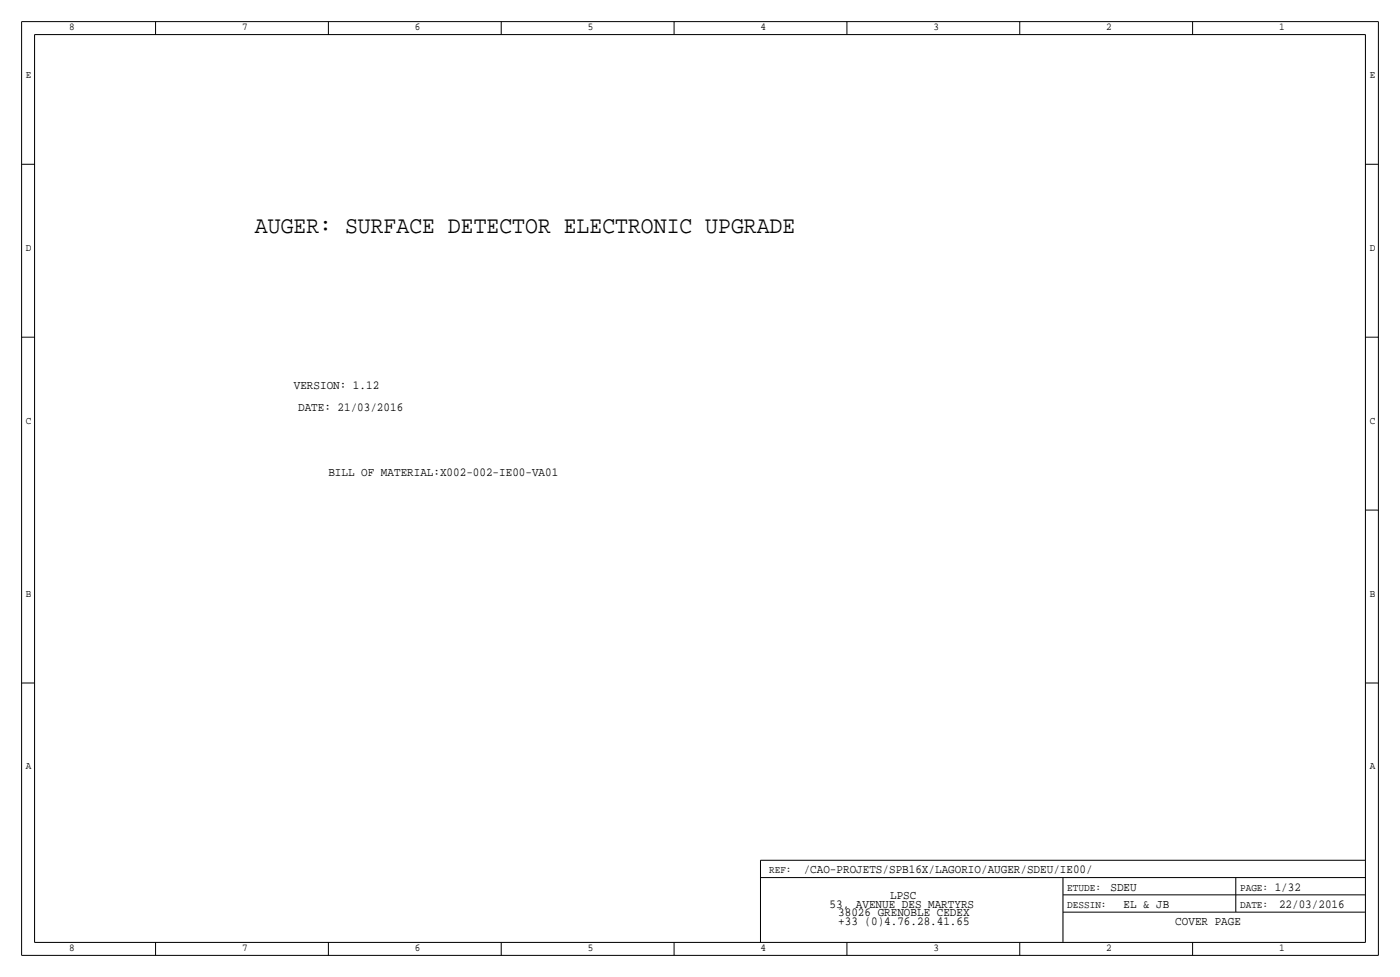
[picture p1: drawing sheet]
<svg xmlns="http://www.w3.org/2000/svg" width="411mm" height="287mm" viewBox="0 0 411 287" stroke-linecap="round" stroke-linejoin="round" font-family="sans-serif">
<defs><g id="words">
<text font-size="7.1" x="74.9" y="68.6">AUGER: SURFACE DETECTOR ELECTRONIC UPGRADE</text>
<g font-size="3.6">
<text x="86.4" y="114.3">VERSION: 1.12</text>
<text x="87.6" y="120.6">DATE: 21/03/2016</text>
<text x="96.5" y="139.7">BILL OF MATERIAL:X002-002-IE00-VA01</text>
<text x="236.2" y="256.5">/CAO-PROJETS/SPB16X/LAGORIO/AUGER/SDEU/IE00/</text>
<text x="326.4" y="261.6">SDEU</text>
<text x="374.6" y="261.6">1/32</text>
<text x="243.8" y="266.7">53, AVENUE DES MARTYRS</text>
<text x="246.4" y="269.2">38026 GRENOBLE CEDEX</text>
<text x="261.6" y="264.2">LPSC</text>
<text x="330.2" y="266.7">EL &amp; JB</text>
<text x="375.9" y="266.7">22/03/2016</text>
<text x="246.4" y="271.8">+33 (0)4.76.28.41.65</text>
<text x="345.4" y="271.8">COVER PAGE</text>
</g>
<g font-size="3.1">
<text x="20.3" y="8.9">8</text>
<text x="71.1" y="8.9">7</text>
<text x="121.9" y="8.9">6</text>
<text x="172.7" y="8.9">5</text>
<text x="223.5" y="8.9">4</text>
<text x="274.3" y="8.9">3</text>
<text x="325.1" y="8.9">2</text>
<text x="375.9" y="8.9">1</text>
<text x="7.6" y="22.9">E</text>
<text x="402.6" y="22.9">E</text>
<text x="7.6" y="73.7">D</text>
<text x="402.6" y="73.7">D</text>
<text x="7.6" y="124.5">C</text>
<text x="402.6" y="124.5">C</text>
<text x="7.6" y="175.3">B</text>
<text x="402.6" y="175.3">B</text>
<text x="7.6" y="226.1">A</text>
<text x="402.6" y="226.1">A</text>
<text x="226.1" y="256.5">REF:</text>
<text x="313.7" y="261.6">ETUDE:</text>
<text x="364.5" y="261.6">PAGE:</text>
<text x="313.7" y="266.7">DESSIN:</text>
<text x="364.5" y="266.7">DATE:</text>
<text x="20.3" y="279.4">8</text>
<text x="71.1" y="279.4">7</text>
<text x="121.9" y="279.4">6</text>
<text x="172.7" y="279.4">5</text>
<text x="223.5" y="279.4">4</text>
<text x="274.3" y="279.4">3</text>
<text x="325.1" y="279.4">2</text>
<text x="375.9" y="279.4">1</text>
</g>
</g></defs>
<g fill="none" stroke="#000" stroke-width=".29">
<path d="M6.3 6.3h398.8zM6.3 6.3v274.4zM45.7 6.3v3.9zM96.5 6.3v3.9zM147.3 6.3v3.9zM198.1 6.3v3.9zM248.9 6.3v3.9zM299.7 6.3v3.9zM350.5 6.3v3.9zM405.1 6.3v274.4zM6.3 48.3h3.9zM401.3 48.3h3.8z"/>
<path d="M6.3 99.1h3.9zM401.3 99.1h3.8zM401.3 149.9h3.8zM6.3 200.7h3.9zM401.3 200.7h3.8zM223.5 257.8h177.8zM312.4 257.8v19.1zM363.2 257.8v10.2zM45.7 276.9v3.8zM96.5 276.9v3.8zM147.3 276.9v3.8zM198.1 276.9v3.8z"/>
<path d="M248.9 276.9v3.8zM299.7 276.9v3.8zM312.4 262.9h88.9zM312.4 268h88.9zM350.5 276.9v3.8zM6.4 280.7h398.7z"/>
</g>
<path d="M10.2 10.2h391.1zM10.2 10.2v266.7zM401.3 10.2v266.7zM223.5 252.7h177.8zM223.5 252.7v24.2zM10.2 276.9h391.1z" fill="none" stroke="#000" stroke-width=".3"/>
<use href="#words"/>
</svg>
